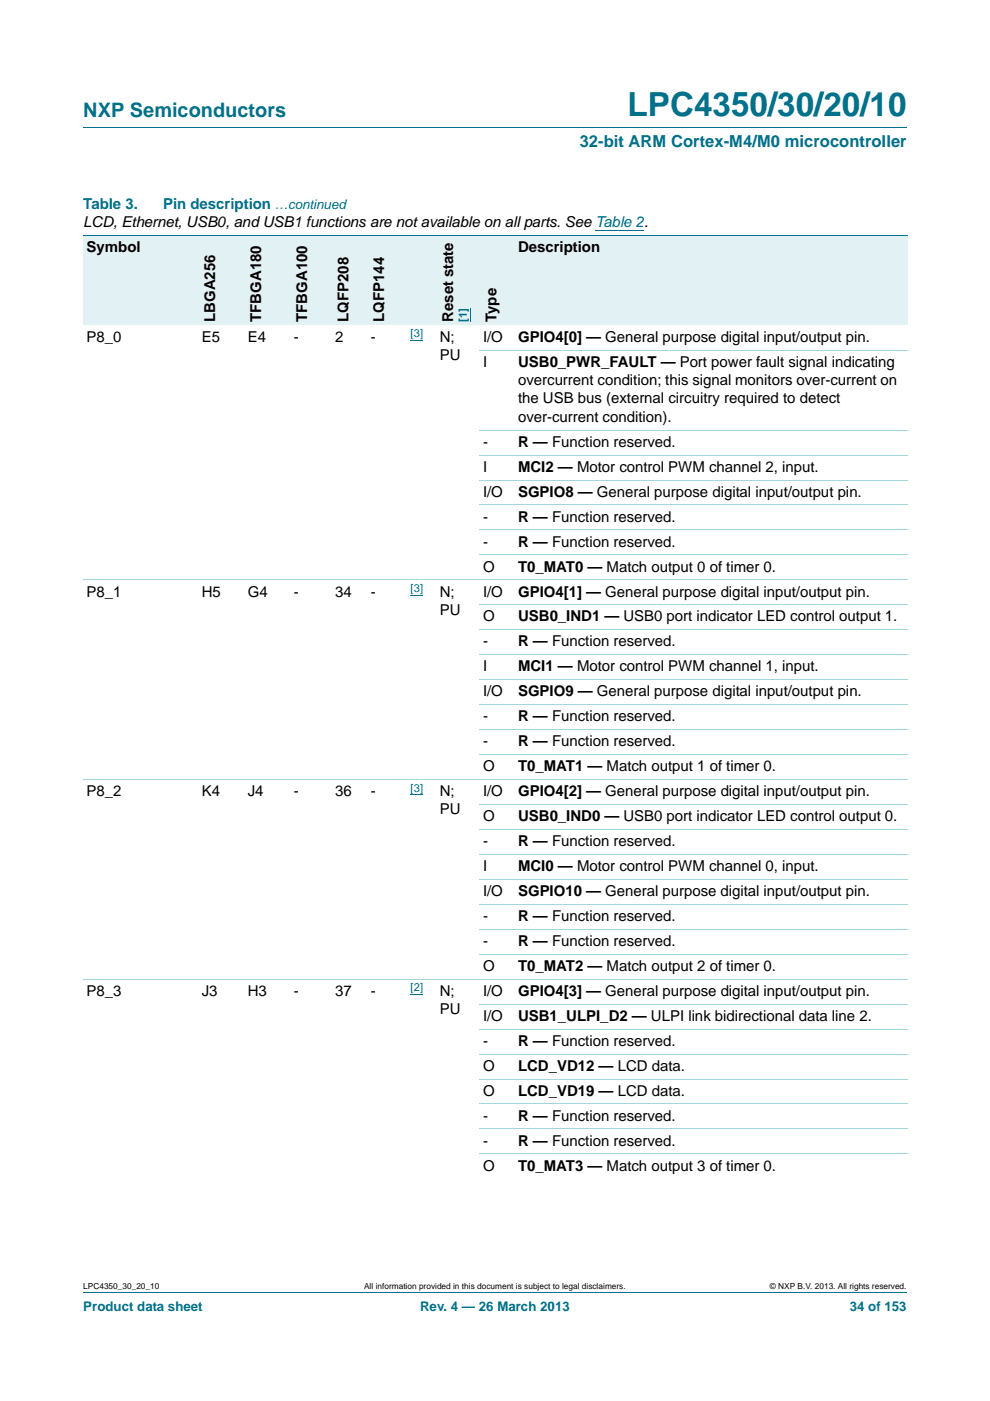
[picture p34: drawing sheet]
<svg xmlns="http://www.w3.org/2000/svg" width="210mm" height="297mm" viewBox="0 0 210 297" stroke-linecap="round" stroke-linejoin="round" font-family="sans-serif">
<defs><g id="words">
<text font-size="7" fill="#00718a" x="133.1" y="24.6">LPC4350/30/20/10</text>
<text font-size="4.2" fill="#00718a" x="17.7" y="24.9">NXP Semiconductors</text>
<text font-size="3.5" fill="#00718a" x="123" y="31.1">32-bit ARM Cortex-M4/M0 microcontroller</text>
<g font-size="3.2" fill="#00718a">
<text x="17.7" y="44.3">Table 3.</text>
<text x="34.6" y="44.3">Pin description</text>
</g>
<g font-size="3.2">
<text x="17.7" y="48.2">LCD, Ethernet, USB0, and USB1 functions are not available on all parts. See Table 2.</text>
<text x="18.4" y="53.4">Symbol</text>
<text x="109.9" y="53.4">Description</text>
<text x="45.6" y="68.3" transform="rotate(-90 45.6 68.3)">LBGA256</text>
<text x="55.4" y="68.3" transform="rotate(-90 55.4 68.3)">TFBGA180</text>
<text x="65.2" y="68.3" transform="rotate(-90 65.2 68.3)">TFBGA100</text>
<text x="73.9" y="68.3" transform="rotate(-90 73.9 68.3)">LQFP208</text>
<text x="81.5" y="68.3" transform="rotate(-90 81.5 68.3)">LQFP144</text>
<text x="96.1" y="68.3" transform="rotate(-90 96.1 68.3)">Reset state</text>
<text x="105.3" y="68.3" transform="rotate(-90 105.3 68.3)">Type</text>
<text x="18.4" y="72.5">P8_0</text>
<text x="42.8" y="72.5">E5</text>
<text x="52.5" y="72.5">E4</text>
<text x="62.3" y="72.5">-</text>
<text x="71.1" y="72.5">2</text>
<text x="78.7" y="72.5">-</text>
<text x="93.3" y="72.5">N;</text>
<text x="93.3" y="76.4">PU</text>
<text x="102.4" y="72.5">I/O</text>
<text x="102.4" y="77.8">I</text>
<text x="109.9" y="72.5">GPIO4[0] — General purpose digital input/output pin.</text>
<text x="109.9" y="77.8">USB0_PWR_FAULT — Port power fault signal indicating</text>
<text x="109.9" y="81.7">overcurrent condition; this signal monitors over-current on</text>
<text x="109.9" y="85.5">the USB bus (external circuitry required to detect</text>
<text x="109.9" y="89.4">over-current condition).</text>
<text x="102.4" y="94.7">-</text>
<text x="109.9" y="94.7">R — Function reserved.</text>
<text x="102.4" y="100">I</text>
<text x="109.9" y="100">MCI2 — Motor control PWM channel 2, input.</text>
<text x="102.4" y="105.3">I/O</text>
<text x="109.9" y="105.3">SGPIO8 — General purpose digital input/output pin.</text>
<text x="102.4" y="110.6">-</text>
<text x="109.9" y="110.6">R — Function reserved.</text>
<text x="102.4" y="115.9">-</text>
<text x="109.9" y="115.9">R — Function reserved.</text>
<text x="102.4" y="121.2">O</text>
<text x="109.9" y="121.2">T0_MAT0 — Match output 0 of timer 0.</text>
<text x="18.4" y="126.5">P8_1</text>
<text x="42.8" y="126.5">H5</text>
<text x="52.6" y="126.5">G4</text>
<text x="62.3" y="126.5">-</text>
<text x="71.1" y="126.5">34</text>
<text x="78.7" y="126.5">-</text>
<text x="93.3" y="126.5">N;</text>
<text x="93.3" y="130.3">PU</text>
<text x="102.4" y="126.5">I/O</text>
<text x="102.4" y="131.8">O</text>
<text x="109.9" y="126.5">GPIO4[1] — General purpose digital input/output pin.</text>
<text x="109.9" y="131.8">USB0_IND1 — USB0 port indicator LED control output 1.</text>
<text x="102.4" y="137.1">-</text>
<text x="109.9" y="137.1">R — Function reserved.</text>
<text x="102.4" y="142.3">I</text>
<text x="109.9" y="142.3">MCI1 — Motor control PWM channel 1, input.</text>
<text x="102.4" y="147.6">I/O</text>
<text x="109.9" y="147.6">SGPIO9 — General purpose digital input/output pin.</text>
<text x="102.4" y="152.9">-</text>
<text x="109.9" y="152.9">R — Function reserved.</text>
<text x="102.4" y="158.2">-</text>
<text x="109.9" y="158.2">R — Function reserved.</text>
<text x="102.4" y="163.5">O</text>
<text x="109.9" y="163.5">T0_MAT1 — Match output 1 of timer 0.</text>
<text x="18.4" y="168.8">P8_2</text>
<text x="42.8" y="168.8">K4</text>
<text x="52.5" y="168.8">J4</text>
<text x="62.3" y="168.8">-</text>
<text x="71.1" y="168.8">36</text>
<text x="78.7" y="168.8">-</text>
<text x="93.3" y="168.8">N;</text>
<text x="93.3" y="172.7">PU</text>
<text x="102.4" y="168.8">I/O</text>
<text x="109.9" y="168.8">GPIO4[2] — General purpose digital input/output pin.</text>
<text x="102.4" y="174.1">O</text>
<text x="102.4" y="179.4">-</text>
<text x="109.9" y="174.1">USB0_IND0 — USB0 port indicator LED control output 0.</text>
<text x="109.9" y="179.4">R — Function reserved.</text>
<text x="102.4" y="184.7">I</text>
<text x="109.9" y="184.7">MCI0 — Motor control PWM channel 0, input.</text>
<text x="102.4" y="190">I/O</text>
<text x="109.9" y="190">SGPIO10 — General purpose digital input/output pin.</text>
<text x="102.4" y="195.3">-</text>
<text x="109.9" y="195.3">R — Function reserved.</text>
<text x="102.4" y="200.6">-</text>
<text x="109.9" y="200.6">R — Function reserved.</text>
<text x="102.4" y="205.9">O</text>
<text x="109.9" y="205.9">T0_MAT2 — Match output 2 of timer 0.</text>
<text x="18.4" y="211.1">P8_3</text>
<text x="42.8" y="211.1">J3</text>
<text x="52.5" y="211.1">H3</text>
<text x="62.3" y="211.1">-</text>
<text x="71.1" y="211.1">37</text>
<text x="78.7" y="211.1">-</text>
<text x="93.3" y="211.1">N;</text>
<text x="93.3" y="215">PU</text>
<text x="102.4" y="211.1">I/O</text>
<text x="109.9" y="211.1">GPIO4[3] — General purpose digital input/output pin.</text>
<text x="102.4" y="216.4">I/O</text>
<text x="102.4" y="221.7">-</text>
<text x="109.9" y="216.4">USB1_ULPI_D2 — ULPI link bidirectional data line 2.</text>
<text x="109.9" y="221.7">R — Function reserved.</text>
<text x="102.4" y="227">O</text>
<text x="109.9" y="227">LCD_VD12 — LCD data.</text>
<text x="102.4" y="232.3">O</text>
<text x="109.9" y="232.3">LCD_VD19 — LCD data.</text>
<text x="102.4" y="237.6">-</text>
<text x="109.9" y="237.6">R — Function reserved.</text>
<text x="102.4" y="242.9">-</text>
<text x="109.9" y="242.9">R — Function reserved.</text>
<text x="102.4" y="248.2">O</text>
<text x="109.9" y="248.2">T0_MAT3 — Match output 3 of timer 0.</text>
</g>
<g font-size="2.8" fill="#00718a">
<text x="58.3" y="44.3">…continued</text>
<text x="17.7" y="277.9">Product data sheet</text>
<text x="89.1" y="277.9">Rev. 4 — 26 March 2013</text>
<text x="180.2" y="277.9">34 of 153</text>
</g>
<g font-size="2.4" fill="#00f">
<text x="87.1" y="71.5">[3]</text>
<text x="99" y="68.3" transform="rotate(-90 99 68.3)">[1]</text>
<text x="87.1" y="125.5">[3]</text>
<text x="87.1" y="167.9">[3]</text>
<text x="87.1" y="210.2">[2]</text>
</g>
<g font-size="1.8">
<text x="17.7" y="273.3">LPC4350_30_20_10</text>
<text x="77.2" y="273.3">All information provided in this document is subject to legal disclaimers.</text>
<text x="163.3" y="273.3">© NXP B.V. 2013. All rights reserved.</text>
</g>
</g></defs>
<path d="M17.7 27h174.6M17.7 273.9h174.6" fill="none" stroke="#00718a" stroke-width=".21"/>
<path d="M126.3 48.9h10.3M87.1 72.2h2.6M87.1 126.2h2.6M87.1 168.6h2.6M87.1 210.9h2.6" fill="none" stroke="#00f" stroke-width=".21"/>
<g fill="#e2f1f4">
<path d="M17.7 49.9h24.4v19.1h-24.4z"/>
<path d="M42.1 49.9h9.8v19.1h-9.8z"/>
<path d="M51.9 49.9h9.7v19.1h-9.7z"/>
<path d="M61.6 49.9h8.8v19.1h-8.8z"/>
<path d="M70.4 49.9h7.6v19.1h-7.6z"/>
<path d="M78 49.9h8.4v19.1h-8.4z"/>
<path d="M86.4 49.9h15.3v19.1h-15.3z"/>
</g>
<path d="M99.7 65.3v3" fill="none" stroke="#00f" stroke-width=".21"/>
<g fill="#e2f1f4">
<path d="M101.7 49.9h7.5v19.1h-7.5z"/>
<path d="M109.2 49.9h83.3v19.1h-83.3z"/>
</g>
<path d="M17.7 49.9h174.8" fill="none" stroke="#00718a" stroke-width=".21"/>
<g fill="none" stroke="#a5d5dc" stroke-width=".21">
<path d="M101.7 74.3h90.8M101.7 91.2h90.8M101.7 96.5h90.8M101.7 101.8h90.8M101.7 107.1h90.8M101.7 112.4h90.8M101.7 117.6h90.8M17.7 122.9h174.8M101.7 128.2h90.8M101.7 133.5h90.8M101.7 138.8h90.8M101.7 144.1h90.8"/>
<path d="M101.7 149.4h90.8M101.7 154.7h90.8M101.7 160h90.8M17.7 165.3h174.8M101.7 170.6h90.8M101.7 175.9h90.8M101.7 181.1h90.8M101.7 186.4h90.8M101.7 191.7h90.8M101.7 197h90.8M17.7 207.6h174.8M101.7 202.3h90.8"/>
<path d="M101.7 212.9h90.8M101.7 218.2h90.8M101.7 223.5h90.8M101.7 228.8h90.8M101.7 234.1h90.8M101.7 239.4h90.8M101.7 244.6h90.8"/>
</g>
<use href="#words"/>
</svg>
